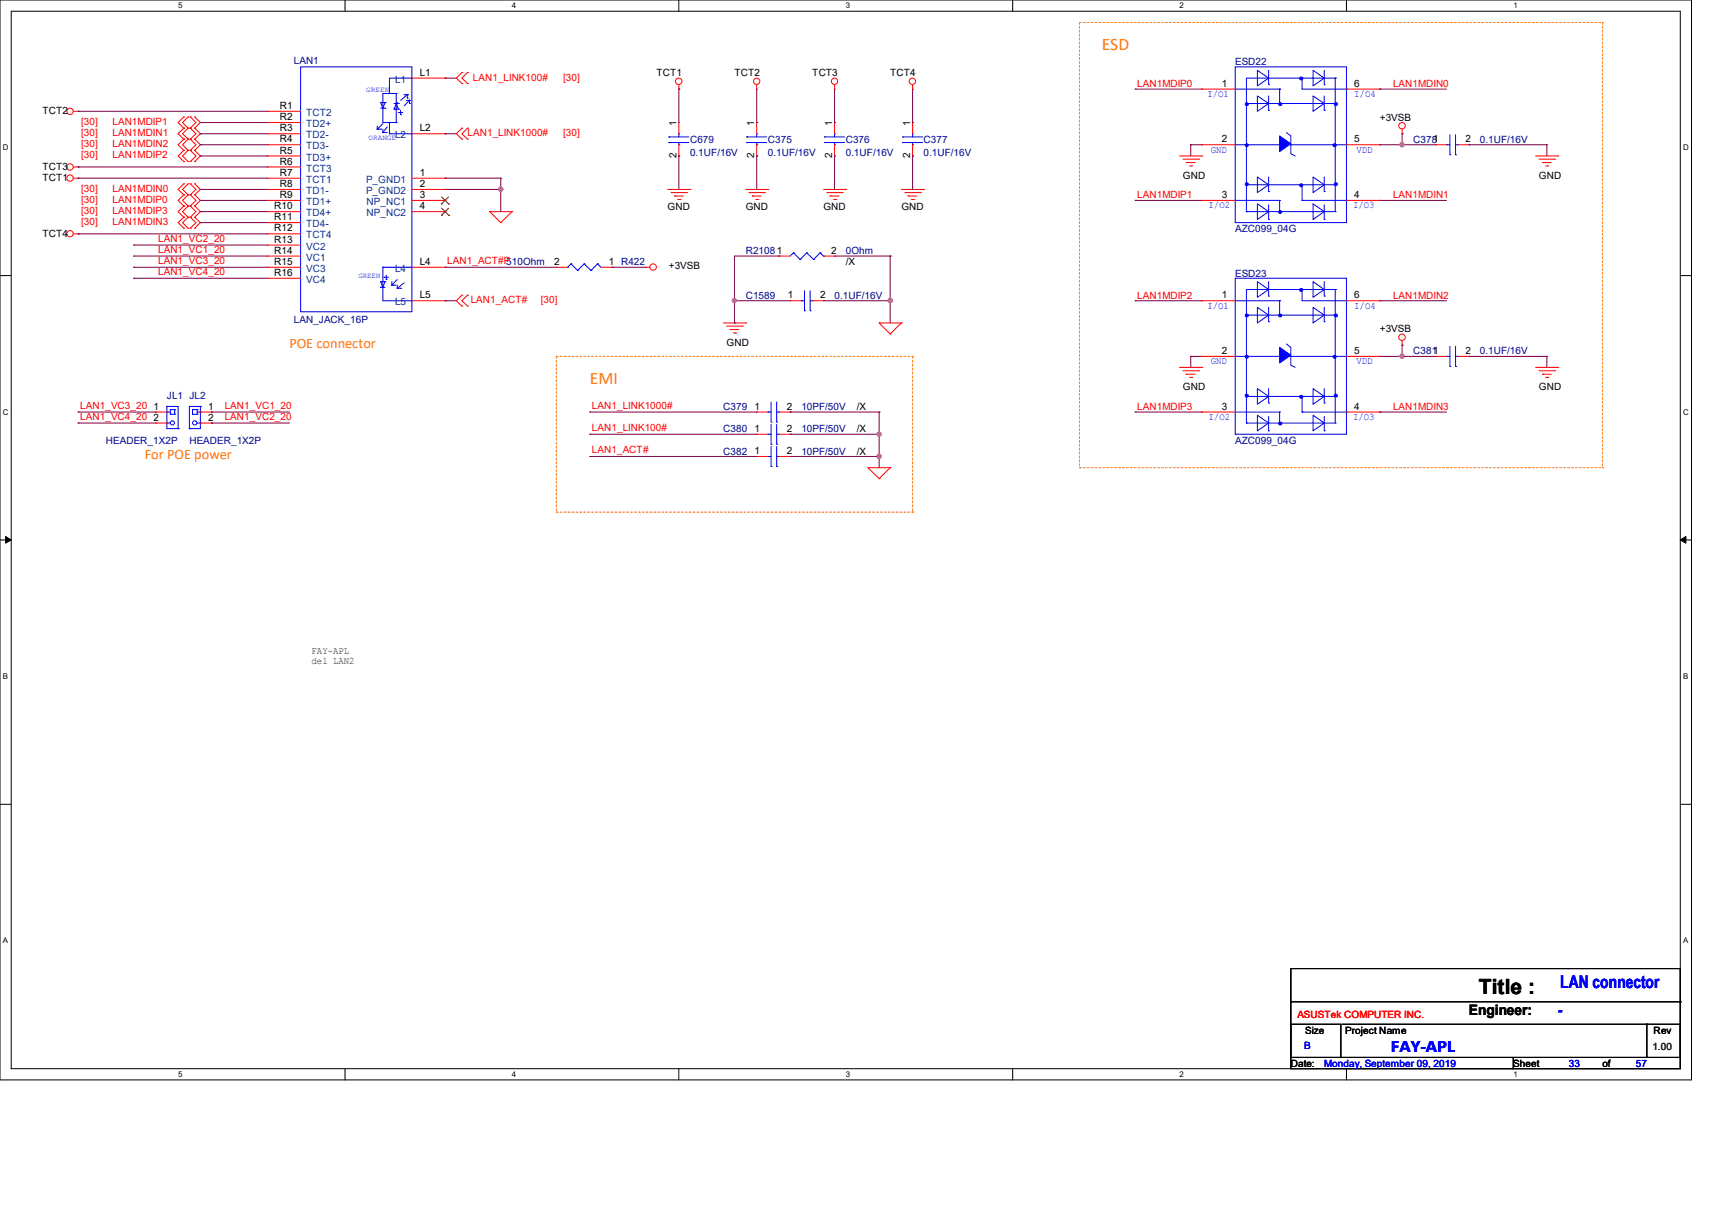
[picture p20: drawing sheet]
<svg xmlns="http://www.w3.org/2000/svg" width="297mm" height="210mm" viewBox="0 0 297 210" stroke-linecap="round" stroke-linejoin="round" font-family="sans-serif">
<defs><g id="words">
<text font-size="3.6" x="256.6" y="172.3">Title :</text>
<g font-size="3" fill="#ff8000">
<text x="191.1" y="8.7">ESD</text>
<text x="102.3" y="66.6">EMI</text>
</g>
<g font-size="3" fill="#00f">
<text x="270.7" y="171.4">LAN connector</text>
<text x="241.3" y="182.5">FAY-APL</text>
</g>
<g font-size="2.5" fill="#ff8000">
<text x="50.2" y="60.3">POE connector</text>
<text x="25.1" y="79.6">For POE power</text>
</g>
<text font-size="2.5" x="254.8" y="176.1">Engineer:</text>
<text font-size="2.5" fill="#00f" x="270.3" y="176">-</text>
<g font-size="1.7" fill="#000080">
<text x="51" y="11.1">LAN1</text>
<text x="214.3" y="11.3">ESD22</text>
<text x="119.7" y="24.8">C679</text>
<text x="119.7" y="27.1">0.1UF/16V</text>
<text x="133.2" y="24.8">C375</text>
<text x="133.2" y="27.1">0.1UF/16V</text>
<text x="146.7" y="24.8">C376</text>
<text x="146.7" y="27.1">0.1UF/16V</text>
<text x="160.2" y="24.8">C377</text>
<text x="160.2" y="27.1">0.1UF/16V</text>
<text x="245.2" y="24.8">C3781</text>
<text x="256.7" y="24.8">0.1UF/16V</text>
<text x="214.3" y="40.2">AZC099_04G</text>
<text x="129.4" y="44.1">R21081</text>
<text x="146.7" y="44.1">0Ohm</text>
<text x="214.3" y="48">ESD23</text>
<text x="129.4" y="51.8">C1589</text>
<text x="144.8" y="51.8">0.1UF/16V</text>
<text x="51" y="56">LAN_JACK_16P</text>
<text x="245.2" y="61.5">C3811</text>
<text x="256.7" y="61.5">0.1UF/16V</text>
<text x="29" y="69.2">JL1 JL2</text>
<text x="125.5" y="71.1">C379</text>
<text x="139" y="71.1">10PF/50V</text>
<text x="18.4" y="76.9">HEADER_1X2P</text>
<text x="32.8" y="76.9">HEADER_1X2P</text>
<text x="125.5" y="75">C380</text>
<text x="139" y="75">10PF/50V</text>
<text x="214.3" y="76.9">AZC099_04G</text>
<text x="125.5" y="78.8">C382</text>
<text x="139" y="78.8">10PF/50V</text>
</g>
<g font-size="1.7" fill="#004080">
<text x="68.5" y="14.4">L1</text>
<text x="53.1" y="20.1">TCT2</text>
<text x="53.1" y="22.1">TD2+</text>
<text x="53.1" y="24">TD2-</text>
<text x="53.1" y="25.9">TD3-</text>
<text x="53.1" y="27.9">TD3+</text>
<text x="53.1" y="29.8">TCT3</text>
<text x="68.5" y="24">L2</text>
<text x="53.1" y="31.7">TCT1</text>
<text x="53.1" y="33.7">TD1-</text>
<text x="53.1" y="35.6">TD1+</text>
<text x="63.5" y="31.7">P_GND1</text>
<text x="63.5" y="33.7">P_GND2</text>
<text x="63.6" y="35.6">NP_NC1</text>
<text x="53.1" y="37.5">TD4+</text>
<text x="53.1" y="39.4">TD4-</text>
<text x="53.1" y="41.4">TCT4</text>
<text x="63.6" y="37.5">NP_NC2</text>
<text x="53.1" y="43.3">VC2</text>
<text x="53.1" y="45.2">VC1</text>
<text x="53.1" y="47.2">VC3</text>
<text x="68.5" y="47.2">L4</text>
<text x="53.1" y="49.1">VC4</text>
<text x="68.5" y="53">L5</text>
</g>
<g font-size="1.7">
<text x="72.8" y="13.1">L1</text>
<text x="113.9" y="13.2">TCT1</text>
<text x="127.4" y="13.2">TCT2</text>
<text x="140.9" y="13.2">TCT3</text>
<text x="154.4" y="13.2">TCT4</text>
<text x="212" y="15">1</text>
<text x="234.9" y="15">6</text>
<text x="7.4" y="19.8">TCT2</text>
<text x="48.6" y="18.9">R1</text>
<text x="48.6" y="20.8">R2</text>
<text x="48.6" y="22.8">R3</text>
<text x="72.8" y="22.8">L2</text>
<text x="117.3" y="21.8" transform="rotate(-90 117.3 21.8)">1</text>
<text x="130.8" y="21.8" transform="rotate(-90 130.8 21.8)">1</text>
<text x="144.4" y="21.8" transform="rotate(-90 144.4 21.8)">1</text>
<text x="157.9" y="21.8" transform="rotate(-90 157.9 21.8)">1</text>
<text x="239.4" y="20.9">+3VSB</text>
<text x="7.4" y="29.4">TCT3</text>
<text x="48.6" y="24.7">R4</text>
<text x="48.6" y="26.6">R5</text>
<text x="48.6" y="28.5">R6</text>
<text x="117.3" y="27.4" transform="rotate(-90 117.3 27.4)">2</text>
<text x="130.8" y="27.4" transform="rotate(-90 130.8 27.4)">2</text>
<text x="144.4" y="27.4" transform="rotate(-90 144.4 27.4)">2</text>
<text x="157.9" y="27.4" transform="rotate(-90 157.9 27.4)">2</text>
<text x="212" y="24.7">2</text>
<text x="234.9" y="24.7">5</text>
<text x="254.2" y="24.7">2</text>
<text x="7.4" y="31.4">TCT1</text>
<text x="48.6" y="30.5">R7</text>
<text x="48.6" y="32.4">R8</text>
<text x="48.6" y="34.3">R9</text>
<text x="72.8" y="30.5">1</text>
<text x="72.8" y="32.4">2</text>
<text x="72.8" y="34.3">3</text>
<text x="205.2" y="31">GND</text>
<text x="212" y="34.3">3</text>
<text x="234.9" y="34.3">4</text>
<text x="267" y="31">GND</text>
<text x="7.4" y="41">TCT4</text>
<text x="47.6" y="36.3">R10</text>
<text x="47.6" y="38.2">R11</text>
<text x="47.6" y="40.1">R12</text>
<text x="72.8" y="36.3">4</text>
<text x="115.8" y="36.4">GND</text>
<text x="129.4" y="36.4">GND</text>
<text x="142.9" y="36.4">GND</text>
<text x="156.4" y="36.4">GND</text>
<text x="47.6" y="42.1">R13</text>
<text x="47.6" y="44">R14</text>
<text x="47.6" y="45.9">R15</text>
<text x="47.6" y="47.8">R16</text>
<text x="72.8" y="45.9">L4</text>
<text x="96.1" y="45.9">2</text>
<text x="105.6" y="45.9">1 R422</text>
<text x="116" y="46.6">+3VSB</text>
<text x="144.2" y="44">2</text>
<text x="146.7" y="46">/X</text>
<text x="72.8" y="51.7">L5</text>
<text x="136.7" y="51.7">1</text>
<text x="142.3" y="51.7">2</text>
<text x="212" y="51.7">1</text>
<text x="234.9" y="51.7">6</text>
<text x="126.1" y="59.9">GND</text>
<text x="239.4" y="57.6">+3VSB</text>
<text x="212" y="61.4">2</text>
<text x="234.9" y="61.4">5</text>
<text x="254.2" y="61.4">2</text>
<text x="26.6" y="71">1</text>
<text x="36.1" y="71">1</text>
<text x="130.9" y="71">1</text>
<text x="136.5" y="71">2</text>
<text x="148.7" y="71.1">/X</text>
<text x="205.2" y="67.6">GND</text>
<text x="212" y="71">3</text>
<text x="234.9" y="71">4</text>
<text x="267" y="67.6">GND</text>
<text x="26.6" y="72.9">2</text>
<text x="36.1" y="72.9">2</text>
<text x="130.9" y="74.9">1</text>
<text x="136.5" y="74.9">2</text>
<text x="148.7" y="75">/X</text>
<text x="130.9" y="78.7">1</text>
<text x="136.5" y="78.7">2</text>
<text x="148.7" y="78.8">/X</text>
<text x="226.4" y="179.2">Size</text>
<text x="233.4" y="179.2">Project Name</text>
<text x="286.9" y="179.4">Rev</text>
<text x="223.9" y="185">Date:</text>
<text x="262.5" y="185">Sheet</text>
<text x="278" y="185">of</text>
</g>
<g font-size="1.7" fill="#f00">
<text x="82" y="14">LAN1_LINK100#</text>
<text x="97.7" y="14">[30]</text>
<text x="197.3" y="15.1">LAN1MDIP0</text>
<text x="241.7" y="15.1">LAN1MDIN0</text>
<text x="14.1" y="21.7">[30]</text>
<text x="14.1" y="23.6">[30]</text>
<text x="19.5" y="21.7">LAN1MDIP1</text>
<text x="19.5" y="23.6">LAN1MDIN1</text>
<text x="81.1" y="23.6">LAN1_LINK1000#</text>
<text x="97.7" y="23.6">[30]</text>
<text x="14.1" y="25.6">[30]</text>
<text x="14.1" y="27.5">[30]</text>
<text x="19.5" y="25.6">LAN1MDIN2</text>
<text x="19.5" y="27.5">LAN1MDIP2</text>
<text x="14.1" y="35.2">[30]</text>
<text x="14.1" y="33.3">[30]</text>
<text x="19.5" y="35.2">LAN1MDIP0</text>
<text x="19.5" y="33.3">LAN1MDIN0</text>
<text x="197.3" y="34.4">LAN1MDIP1</text>
<text x="241.7" y="34.4">LAN1MDIN1</text>
<text x="14.1" y="39.1">[30]</text>
<text x="14.1" y="37.1">[30]</text>
<text x="19.5" y="39.1">LAN1MDIN3</text>
<text x="19.5" y="37.1">LAN1MDIP3</text>
<text x="27.4" y="41.9">LAN1_VC2_20</text>
<text x="27.4" y="43.8">LAN1_VC1_20</text>
<text x="27.4" y="47.7">LAN1_VC4_20</text>
<text x="27.4" y="45.8">LAN1_VC3_20</text>
<text x="77.6" y="45.8">LAN1_ACT#P510Ohm</text>
<text x="81.7" y="52.6">LAN1_ACT#</text>
<text x="93.8" y="52.6">[30]</text>
<text x="197.3" y="51.8">LAN1MDIP2</text>
<text x="241.7" y="51.8">LAN1MDIN2</text>
<text x="13.9" y="70.9">LAN1_VC3_20</text>
<text x="39" y="70.9">LAN1_VC1_20</text>
<text x="102.7" y="70.9">LAN1_LINK1000#</text>
<text x="197.3" y="71.1">LAN1MDIP3</text>
<text x="241.7" y="71.1">LAN1MDIN3</text>
<text x="13.9" y="72.8">LAN1_VC4_20</text>
<text x="39" y="72.8">LAN1_VC2_20</text>
<text x="102.7" y="74.7">LAN1_LINK100#</text>
<text x="102.7" y="78.6">LAN1_ACT#</text>
<text x="225.1" y="176.5">ASUSTek COMPUTER INC.</text>
</g>
<g font-size="1.7" fill="#00f">
<text x="209.5" y="16.8">I/O1</text>
<text x="235" y="16.8">I/O4</text>
<text x="210.1" y="26.5">GND</text>
<text x="235.3" y="26.5">VDD</text>
<text x="209.7" y="36.2">I/O2</text>
<text x="234.7" y="36.2">I/O3</text>
<text x="209.5" y="53.6">I/O1</text>
<text x="235" y="53.6">I/O4</text>
<text x="210.1" y="63.2">GND</text>
<text x="235.3" y="63.2">VDD</text>
<text x="209.7" y="72.9">I/O2</text>
<text x="234.7" y="72.9">I/O3</text>
<text x="226.3" y="181.9">B</text>
<text x="229.7" y="185">Monday, September 09, 2019</text>
<text x="272.2" y="185">33</text>
<text x="283.8" y="185">57</text>
</g>
<g font-size="1.7" fill="#008000">
<text x="54.1" y="113.4">FAY-APL</text>
<text x="54.1" y="115.1">del LAN2</text>
<text x="286.7" y="182.1">1.00</text>
</g>
<g font-size="1.4">
<text x="30.9" y="1.4">5</text>
<text x="88.8" y="1.4">4</text>
<text x="146.7" y="1.4">3</text>
<text x="204.6" y="1.4">2</text>
<text x="262.6" y="1.4">1</text>
<text x=".5" y="26.1">D</text>
<text x="292" y="26.1">D</text>
<text x=".5" y="71.9">C</text>
<text x="292" y="71.9">C</text>
<text x=".5" y="117.8">B</text>
<text x="292" y="117.8">B</text>
<text x=".5" y="163.6">A</text>
<text x="292" y="163.6">A</text>
<text x="30.9" y="186.8">5</text>
<text x="88.8" y="186.8">4</text>
<text x="146.7" y="186.8">3</text>
<text x="204.6" y="186.8">2</text>
<text x="262.6" y="186.8">1</text>
</g>
<g font-size="1.3" fill="#00f">
<text x="63.5" y="16">GREEN</text>
<text x="63.9" y="24.3">ORANGE</text>
<text x="62.2" y="48.2">GREEN</text>
</g>
</g></defs>
<path d="M0 0h293.5v187.3h-293.5zM1.9 1.9h289.6v183.4h-289.6z" fill="none" stroke="#000" stroke-width=".17"/>
<g fill="#fff">
<path d="M30.9 .2h.8v1.5h-.8z"/>
<path d="M30.9 185.5h.8v1.6h-.8z"/>
</g>
<path d="M59.9 0v1.9M59.9 185.3v2" fill="none" stroke="#000" stroke-width=".17"/>
<g fill="#fff">
<path d="M88.8 .2h.8v1.5h-.8z"/>
<path d="M88.8 185.5h.8v1.6h-.8z"/>
</g>
<path d="M117.8 0v1.9M117.8 185.3v2" fill="none" stroke="#000" stroke-width=".17"/>
<g fill="#fff">
<path d="M146.7 .2h.8v1.5h-.8z"/>
<path d="M146.7 185.5h.8v1.6h-.8z"/>
</g>
<path d="M175.7 0v1.9M175.7 185.3v2" fill="none" stroke="#000" stroke-width=".17"/>
<g fill="#fff">
<path d="M204.6 .2h.8v1.5h-.8z"/>
<path d="M204.6 185.5h.8v1.6h-.8z"/>
</g>
<path d="M233.6 0v1.9M233.6 185.3v2" fill="none" stroke="#000" stroke-width=".17"/>
<g fill="#fff">
<path d="M262.6 .2h.7v1.5h-.7z"/>
<path d="M262.6 185.5h.7v1.6h-.7z"/>
<path d="M.5 24.8h1v1.6h-1z"/>
<path d="M292 24.8h1v1.6h-1z"/>
<path d="M.5 70.7h1v1.5h-1z"/>
<path d="M292 70.7h1v1.5h-1z"/>
</g>
<path d="M0 47.8h1.9M291.5 47.8h2" fill="none" stroke="#000" stroke-width=".17"/>
<g fill="#fff">
<path d="M.5 116.5h.9v1.6h-.9z"/>
<path d="M292 116.5h.9v1.6h-.9z"/>
</g>
<path d="M0 93.6h1.9M291.5 93.6h2" fill="none" stroke="#000" stroke-width=".17"/>
<path d="M1 93l.9 .6-.9 .6zM291.5 93.6l1-.6v1.2z" fill="#000" stroke="#000" stroke-width=".17"/>
<g fill="#fff">
<path d="M.5 162.4h.9v1.5h-.9z"/>
<path d="M292 162.4h.9v1.5h-.9z"/>
</g>
<path d="M0 139.5h1.9M291.5 139.5h2M223.9 168h67.6v15.4h-67.6zM223.9 177.6h8.7v5.8h-8.7zM223.9 173.7h67.6M232.8 177.6h52.9M285.7 177.6h5.8v5.8h-5.8zM285.7 177.6h.1M291.5 173.7h.1M223.9 183.4h38.7v1.9h-38.7zM262.6 183.4h28.9v1.9h-28.9z" fill="none" stroke="#000" stroke-width=".17"/>
<g fill="none" stroke="#ff8000" stroke-width=".17" stroke-dasharray=".3">
<path d="M187.3 3.9v77.2M187.3 3.9h90.7M278 3.9v77.2M278 3.9h.1M96.5 61.8v27M96.5 61.8h61.8M158.3 61.8v27M158.3 61.8h.1M96.5 88.8h61.8M96.5 88.8h.1M158.3 88.8h.1M187.3 81.1h.1"/>
<path d="M187.3 81.1h90.7M278 81.1h.1"/>
</g>
<g fill="none" stroke="#f00" stroke-width=".17">
<path d="M12.7 19.3h.8M13.5 19.3h.1M46.4 19.3h.1M46.4 19.3h5.8M71.5 13.5h5.7M77.2 13.5h.1M80.1 14.5h.1M80.1 12.6h.1M80.1 12.6l-.9 .9 .9 1M81.1 12.6h.1M81.1 14.5h.1M81.1 12.6l-1 .9 1 1"/>
<path d="M117.8 15.5h.1M117.8 14.7v.8M131.3 15.5h.1M131.3 14.7v.8M144.8 15.5h.1M144.8 14.7v.8M158.3 15.5h.1M158.3 14.7v.8M208.5 15.5h.1M208.5 15.5h5.8M233.6 15.5h5.8M239.4 15.5h.1"/>
<path d="M12.7 30.9h.8M12.7 29h.8M13.5 30.9h.1M13.5 29h.1M31.9 35.7h.1M31.9 33.8h.1M31.9 31.9h.1M31.9 22.2h.1M31.9 20.3h.1M31.9 24.1h.1M31.9 26.1h.1M31.9 28h.1"/>
<path d="M31.9 39.6h.1M31.9 37.7h.1M31.9 33.8l-1 1 1 .9M31.9 31.9l-1 1 1 .9M31.9 24.1l-1 1 1 1M31.9 20.3l-1 1 1 .9M31.9 22.2l-1 1 1 .9M31.9 26.1l-1 1 1 .9M31.9 37.7l-1 .9 1 1M31.9 35.7l-1 1 1 1M32.6 33.8h.1M32.6 35.7h.1"/>
<path d="M32.6 31.9h.1M32.6 20.3h.1M32.6 22.2h.1M32.6 24.1h.1M32.6 26.1h.1M32.6 28h.1M32.6 37.7h.1M32.6 39.6h.1M32.6 33.8l-.9 1 .9 .9M32.6 31.9l-.9 1 .9 .9M32.6 20.3l-.9 1 .9 .9M32.6 22.2l-.9 1 .9 .9"/>
<path d="M32.6 24.1l-.9 1 .9 1M32.6 26.1l-.9 1 .9 .9M32.6 37.7l-.9 .9 .9 1M32.6 35.7l-.9 1 .9 1M33 33.8h.1M33 35.7h.1M33 31.9h.1M33 20.3h.1M33 22.2h.1M33 24.1h.1M33 26.1h.1M33 28h.1"/>
<path d="M33 37.7h.1M33 39.6h.1M33 33.8l1 1-1 .9M33 31.9l1 1-1 .9M33 20.3l1 1-1 .9M33 22.2l1 1-1 .9M33 24.1l1 1-1 1M33 26.1l1 1-1 .9M33 37.7l1 .9-1 1M33 35.7l1 1-1 1M33.8 35.7h.1M33.8 33.8h.1"/>
<path d="M33.8 31.9h.1M33.8 22.2h.1M33.8 20.3h.1M33.8 24.1h.1M33.8 26.1h.1M33.8 28h.1M33.8 39.6h.1M33.8 37.7h.1M33.8 33.8l1 1-1 .9M33.8 31.9l1 1-1 .9M33.8 20.3l1 1-1 .9M33.8 24.1l1 1-1 1"/>
<path d="M33.8 22.2l1 1-1 .9M33.8 26.1l1 1-1 .9M33.8 37.7l1 .9-1 1M33.8 35.7l1 1-1 1M46.4 21.3h.1M46.4 23.2h.1M46.4 25.1h.1M46.4 27.1h.1M46.4 29h.1M46.4 30.9h.1M46.4 32.9h.1M46.4 34.8h.1"/>
<path d="M46.4 36.7h.1M46.4 38.6h.1M46.4 32.9h5.8M46.4 27.1h5.8M46.4 30.9h5.8M46.4 29h5.8M46.4 36.7h5.8M46.4 25.1h5.8M46.4 34.8h5.8M46.4 21.3h5.8M46.4 23.2h5.8M46.4 38.6h5.8"/>
<path d="M71.5 32.9h5.7M71.5 30.9h5.7M71.5 36.7h5.7M71.5 34.8h5.7M71.5 23.2h5.7M77.2 23.2h.1M77.2 30.9h.1M77.2 32.9h.1M77.2 34.8h.1M77.2 36.7h.1M80.1 24.1h.1M80.1 22.2h.1"/>
<path d="M80.1 22.2l-.9 1 .9 .9M81.1 22.2h.1M81.1 24.1h.1M81.1 22.2l-1 1 1 .9M85 36.7h.1M85 36.7h3.8M85 36.7l1.9 1.9M86.9 38.6h.1M88.8 36.7h.1M88.8 36.7l-1.9 1.9M115.8 32.9h3.9M116.4 33.4h2.7"/>
<path d="M117 34h.1M117 34h1.5M117.6 34.6h.4M117.8 21.3h.1M117.8 27.1h.1M117.8 21.3v1.9M117.8 25.1v2M118 34.6h.1M119.1 33.4h.1M119.7 32.9h.1M129.4 32.9h3.8M129.9 33.4h2.7"/>
<path d="M130.5 34h.1M130.5 34h1.5M131.1 34.6h.4M131.3 21.3h.1M131.3 27.1h.1M131.3 21.3v1.9M131.3 25.1v2M131.5 34.6h.1M132.6 33.4h.1M133.2 32.9h.1M142.9 32.9h3.8M143.4 33.4h2.7"/>
<path d="M144 34h.1M144 34h1.6M144.6 34.6h.4M144.8 21.3h.1M144.8 27.1h.1M144.8 21.3v1.9M144.8 25.1v2M145 34.6h.1M146.1 33.4h.1M146.7 32.9h.1M156.4 32.9h3.8M157 33.4h2.7"/>
<path d="M157.5 34h.1M157.5 34h1.6M158.1 34.6h.4M158.3 21.3h.1M158.3 27.1h.1M158.3 21.3v1.9M158.3 25.1v2M158.5 34.6h.1M159.7 33.4h.1M160.2 32.9h.1M204.6 27.1h3.9M205.2 27.6h2.7"/>
<path d="M205.8 28.2h.1M205.8 28.2h1.5M206.4 28.8h.4M206.8 28.8h.1M207.9 27.6h.1M208.5 27.1h.1M208.5 25.1h.1M208.5 34.8h.1M208.5 25.1h5.8M208.5 34.8h5.8M233.6 25.1h5.8M233.6 34.8h5.8"/>
<path d="M239.4 34.8h.1M239.4 25.1h.1M243.2 23.2h.1M243.2 22.4v.8M249 25.1h.1M249 25.1h2M252.9 25.1h1.9M254.8 25.1h.1M266.4 27.1h3.9M267 27.6h2.7M267.6 28.2h.1M267.6 28.2h1.5"/>
<path d="M268.1 28.8h.4M268.5 28.8h.1M269.7 27.6h.1M270.3 27.1h.1M12.7 40.6h.8M13.5 40.6h.1M46.4 40.6h.1M46.4 42.5h.1M46.4 44.4h.1M46.4 46.4h.1M46.4 48.3h.1M46.4 46.4h5.8"/>
<path d="M46.4 40.6h5.8M46.4 44.4h5.8M46.4 42.5h5.8M46.4 48.3h5.8M71.5 46.4h5.7M71.5 52.2h5.7M77.2 46.4h.1M77.2 52.2h.1M80.1 53.1h.1M80.1 51.2h.1M80.1 51.2l-.9 1 .9 .9M81.1 51.2h.1"/>
<path d="M81.1 53.1h.1M81.1 51.2l-1 1 1 .9M96.5 46.4h.1M96.5 46.4h2M104.3 46.4h1.9M106.2 46.4h.1M112 46.4h.1M112 46.4h.7M125.5 56h3.9M126.1 56.6h2.7M126.7 57.1h.1M126.7 57.1h1.5"/>
<path d="M127.2 57.7h.4M127.6 57.7h.1M128.8 56.6h.1M129.4 56h.1M135.1 44.4h.1M135.1 44.4h2M137.1 52.2h.1M137.1 52.2h1.9M140.9 52.2h2M142.9 52.2h.1M142.9 44.4h1.9M144.8 44.4h.1"/>
<path d="M152.5 56h.1M152.5 56h3.9M152.5 56l1.9 1.9M154.4 57.9h.1M156.4 56h.1M156.4 56l-2 1.9M208.5 52.2h.1M208.5 52.2h5.8M233.6 52.2h5.8M239.4 52.2h.1M243.2 59.9h.1M243.2 59.1v.8"/>
<path d="M27.1 73.4h.1M27.1 71.5h.1M27.1 71.5h1.9M27.1 73.4h1.9M34.8 71.5h1.9M34.8 73.4h1.9M36.7 73.4h.1M36.7 71.5h.1M131.3 71.5h.1M131.3 75.3h.1M131.3 79.2h.1M131.3 71.5h1.9"/>
<path d="M131.3 75.3h1.9M131.3 79.2h1.9M135.1 71.5h2M135.1 75.3h2M135.1 79.2h2M137.1 71.5h.1M137.1 75.3h.1M137.1 79.2h.1M204.6 63.7h3.9M205.2 64.3h2.7M205.8 64.9h.1M205.8 64.9h1.5"/>
<path d="M206.4 65.4h.4M206.8 65.4h.1M207.9 64.3h.1M208.5 63.7h.1M208.5 61.8h.1M208.5 71.5h.1M208.5 71.5h5.8M208.5 61.8h5.8M233.6 71.5h5.8M233.6 61.8h5.8M239.4 71.5h.1M239.4 61.8h.1"/>
<path d="M249 61.8h.1M249 61.8h2M252.9 61.8h1.9M254.8 61.8h.1M266.4 63.7h3.9M267 64.3h2.7M267.6 64.9h.1M267.6 64.9h1.5M268.1 65.4h.4M268.5 65.4h.1M269.7 64.3h.1M270.3 63.7h.1"/>
<path d="M150.6 81.1h.1M150.6 81.1h3.8M150.6 81.1l1.9 1.9M152.5 83h.1M154.4 81.1h.1M154.4 81.1l-1.9 1.9"/>
<circle cx="12.1" cy="19.3" r=".55"/>
<circle cx="117.8" cy="14.1" r=".56"/>
<circle cx="131.3" cy="14.1" r=".55"/>
<circle cx="144.8" cy="14.1" r=".55"/>
<circle cx="158.3" cy="14.1" r=".55"/>
<circle cx="12.1" cy="29" r=".55"/>
<circle cx="12.1" cy="30.9" r=".55"/>
<circle cx="243.2" cy="21.8" r=".56"/>
<circle cx="12.1" cy="40.5" r=".55"/>
<circle cx="113.3" cy="46.3" r=".56"/>
<circle cx="243.2" cy="58.5" r=".56"/>
</g>
<g fill="none" stroke="#00f" stroke-width=".17">
<path d="M52.2 11.6h19.3v42.5h-19.3zM66 17.8h.1M66 17.8h.8M66 18.8h.8M66 17.8l.4 1 .4-1M66.4 17.8h.1M66.8 17.8h.1M66.8 18.8h.1M67.6 16.2h.1M68.4 18.9h.1M68.4 17.9h.7M68.4 18.9l.3-1 .4 1"/>
<path d="M68.4 18.9h.7M68.7 16.2h.1M68.7 17.8h.1M68.7 16.2h-2.3v5.1h2.3M68.7 16.2v5.1M69.1 18.9h.1M69.1 17.9h.1M69.1 19.5h.1M69.1 19.5h.8M69.5 19.9h.1M69.5 19.1v.8M70.1 16.4h.6"/>
<path d="M70.5 17.4h.5M70.7 16.4h.1M70.7 17h.1M70.7 16.4l-1.2 1M70.7 16.4v.6M71 17.4h.1M71 17.9h.1M71 17.4l-.9 1M71 17.4v.5M71.5 13.5h.1M71.5 13.5h-3.9v2.7M214.3 11.6h19.3v27h-19.3z"/>
<path d="M214.3 15.5h7.7M216.2 17.9h15.4M218.1 12.2l2 1.3-2 1.4zM218.1 16.6l2 1.3-2 1.4zM220.1 14.7h.1M220.1 19.1h.1M220.1 12.2v2.5M220.1 16.6v2.5M222 15.5h.1M222 15.5v2.4M225.9 13.5h.1M225.9 13.5v2h7.7"/>
<path d="M227.8 12.2l1.9 1.3-1.9 1.4zM227.8 16.6l1.9 1.3-1.9 1.4zM229.7 14.7h.1M229.7 19.1h.1M229.7 12.2v2.5M229.7 16.6v2.5M231.6 13.5h.1M231.6 17.9h.1M231.6 13.5h-15.4v23.2M231.6 13.5v23.2M233.6 15.5h.1M65.4 22.4h.1"/>
<path d="M65.4 21.8v.6M65.4 22.4h.6M66 22.4h.1M66.4 23h.1M66.4 22.4v.6M66.4 21.5l-1 .9M66.4 23h.6M67 23h.1M67.2 22l-.8 1M67.6 23.2h.1M67.6 21.3v1.9M67.6 23.2h3.9"/>
<path d="M68.7 21.3h.1M71.5 23.2h.1M116 23.7h.1M116 24.7h.1M116 23.7h3.5M116 24.7h3.5M117.8 23.2h.1M117.8 25.1h.1M117.8 23.2v.5M117.8 24.7v.4M129.5 23.7h.1M129.5 24.7h.1"/>
<path d="M129.5 23.7h3.5M129.5 24.7h3.5M131.3 23.2h.1M131.3 25.1h.1M131.3 23.2v.5M131.3 24.7v.4M143 23.7h.1M143 24.7h.1M143 23.7h3.5M143 24.7h3.5M144.8 23.2h.1M144.8 25.1h.1"/>
<path d="M144.8 23.2v.5M144.8 24.7v.4M156.6 23.7h.1M156.6 24.7h.1M156.6 23.7h3.5M156.6 24.7h3.5M158.3 23.2h.1M158.3 25.1h.1M158.3 23.2v.5M158.3 24.7v.4M214.3 34.8h7.7M214.3 25.1h1.7"/>
<path d="M216 25.1h.1M216.2 36.7h.1M216.2 32h15.4M216.2 36.7h15.4M216.4 25.1h17.2M218.1 30.7l2 1.3-2 1.4zM218.1 35.3l2 1.4-2 1.4zM220.1 33.2h.1M220.1 38.1h.1M220.1 30.7v2.5M220.1 35.5v2.6M222 34.8h.1"/>
<path d="M222 36.7h.1M222 34.8v1.9M223.2 23l.7 .6v3.1l.8 .4M225.9 34.8h.1M225.9 32v2.8M225.9 34.8h7.7M227.8 30.7l1.9 1.3-1.9 1.4zM227.8 35.3l1.9 1.4-1.9 1.4zM229.7 33.2h.1M229.7 38.1h.1M229.7 30.7v2.5M229.7 35.5v2.6"/>
<path d="M231.6 32h.1M231.6 25.1h.1M231.6 36.7h.1M233.6 34.8h.1M233.6 25.1h.1M251 25.1h.1M251 25.1h.5M251.5 26.8h.1M251.5 23.4v3.4M252.5 26.8h.1M252.5 25.1h.4M252.5 23.4v3.4"/>
<path d="M252.9 25.1h.1M66 49.8h.1M66 48.9h.1M66 49.8h.8M66 48.9h.8M66 48.9l.4 .9M66.4 46.4h.1M66.4 49.8h.1M66.4 46.4v5.8h5.1M66.4 46.4h5.1M66.6 48.1h.1M66.6 48.1h.8"/>
<path d="M66.8 48.9h.1M66.8 48.9l-.4 .9M67 48.5h.1M67 47.7v.8M68 49.4h.1M68 48.9v.5M68 49.4h.5M68.5 49.4h.1M68.9 50h.1M68.9 50h.6M68.9 49.4v.6M68.9 48.5l-.9 .9"/>
<path d="M69.5 50h.1M70.1 49.1l-1.2 .9M71.5 52.2h.1M71.5 46.4h.1M98.5 46.4h.1M99.1 45.8h.1M99.1 45.8l-.6 .6M99.1 45.8l1.1 1.1M100.2 46.9h.1M101.3 45.8h.1M101.3 45.8l-1.1 1.1M101.3 45.8l1.2 1.1"/>
<path d="M102.5 46.9h.1M103.7 45.8h.1M103.7 45.8l-1.2 1.1M103.7 45.8l.6 .6M137.7 43.9h.1M137.7 43.9l1.1 1.1M137.7 43.9l-.6 .5M138.8 45h.1M139 52.2h.1M139 52.2h.6M139.6 53.9h.1M139.6 50.4v3.5"/>
<path d="M140 43.9h.1M140 43.9l1.1 1.1M140 43.9l-1.2 1.1M140.5 53.9h.1M140.5 50.4v3.5M140.5 52.2h.4M140.9 52.2h.1M141.1 45h.1M142.3 43.9h.1M142.3 43.9l.6 .5M142.3 43.9l-1.2 1.1M142.9 44.4h.1"/>
<path d="M214.3 48.3h19.3v27h-19.3zM214.3 52.2h7.7M216.2 54.7h15.4M218.1 48.9l2 1.3-2 1.4zM218.1 53.3l2 1.4-2 1.3zM220.1 51.4h.1M220.1 55.8h.1M220.1 48.9v2.5M220.1 53.3v2.5M222 52.2h.1M222 52.2v2.5M223.2 59.6l.7 .6v3.1l.8 .4"/>
<path d="M225.9 50.2h.1M225.9 50.2v2h7.7M227.8 48.9l1.9 1.3-1.9 1.4zM227.8 53.3l1.9 1.4-1.9 1.3zM229.7 51.4h.1M229.7 55.8h.1M229.7 48.9v2.5M229.7 53.3v2.5M231.6 50.2h.1M231.6 54.7h.1M231.6 50.2h-15.4v23.2M231.6 50.2v23.2"/>
<path d="M233.6 52.2h.1M29 70.5h.1M29 71.5h.1M29 73.4h.1M29 71.5h.5M29 73.4h.5M29 70.5h1.9v3.8M29 70.5v3.8h1.9M29.5 71h.1M29.5 71.8h.1M29.5 71h.8M29.5 71.8h.8"/>
<path d="M29.5 71v.8M30.3 71.8h.1M30.3 71h.1M30.3 71v.8M30.9 74.3h.1M32.9 74.3h.1M33.4 71.8h.1M33.4 71h.1M33.4 71h.8M33.4 71.8h.8M33.4 71v.8M34.2 71h.1"/>
<path d="M34.2 71.8h.1M34.2 71.5h.6M34.2 73.4h.6M34.2 71v.8M34.8 70.5h.1M34.8 71.5h.1M34.8 73.4h.1M34.8 70.5h-1.9v3.8M34.8 70.5v3.8h-1.9M133.2 71.5h.1M133.2 75.3h.1M133.2 79.2h.1"/>
<path d="M133.2 71.5h.6M133.2 75.3h.6M133.2 79.2h.6M133.8 73.2h.1M133.8 77h.1M133.8 69.7v3.5M133.8 73.6v3.4M133.8 77.4v3.5M134.7 73.2h.1M134.7 77h.1M134.7 69.7v3.5M134.7 73.6v3.4"/>
<path d="M134.7 77.4v3.5M134.7 71.5h.4M134.7 75.3h.4M134.7 79.2h.4M135.1 71.5h.1M135.1 75.3h.1M135.1 79.2h.1M214.3 71.5h7.7M214.3 61.8h1.7M216 61.8h.1M216.2 73.4h.1M216.2 68.7h15.4"/>
<path d="M216.2 73.4h15.4M216.4 61.8h17.2M218.1 67.4l2 1.3-2 1.4zM218.1 72l2 1.4-2 1.3zM220.1 69.9h.1M220.1 74.7h.1M220.1 67.4v2.5M220.1 72.2v2.5M222 71.5h.1M222 73.4h.1M222 71.5v1.9M225.9 71.5h.1"/>
<path d="M225.9 68.7v2.8M225.9 71.5h7.7M227.8 67.4l1.9 1.3-1.9 1.4zM227.8 72l1.9 1.4-1.9 1.3zM229.7 69.9h.1M229.7 74.7h.1M229.7 67.4v2.5M229.7 72.2v2.5M231.6 68.7h.1M231.6 61.8h.1M231.6 73.4h.1M233.6 71.5h.1"/>
<path d="M233.6 61.8h.1M251 61.8h.1M251 61.8h.5M251.5 63.5h.1M251.5 60.1v3.4M252.5 63.5h.1M252.5 60.1v3.4M252.5 61.8h.4M252.9 61.8h.1M133.8 80.9h.1M134.7 80.9h.1"/>
<circle cx="29.9" cy="73.3" r=".36"/>
<circle cx="33.8" cy="73.3" r=".37"/>
</g>
<g fill="#00f" stroke="#00f" stroke-width=".17">
<path d="M222 23.6l1.9 1.3-1.9 1.4z"/>
<path d="M222 60.2l1.9 1.4-1.9 1.3z"/>
<circle cx="216.3" cy="18.1" r=".27"/>
<circle cx="231.8" cy="18.1" r=".27"/>
<circle cx="231.8" cy="31.9" r=".27"/>
<circle cx="216.3" cy="31.9" r=".27"/>
<circle cx="216.3" cy="25.2" r=".27"/>
<circle cx="222.1" cy="36.8" r=".27"/>
<circle cx="225.8" cy="32.1" r=".27"/>
<circle cx="222.1" cy="18.1" r=".27"/>
<circle cx="225.8" cy="13.6" r=".27"/>
<circle cx="231.6" cy="25.2" r=".27"/>
<circle cx="216.3" cy="54.7" r=".27"/>
<circle cx="231.8" cy="54.7" r=".27"/>
<circle cx="231.8" cy="68.6" r=".27"/>
<circle cx="216.3" cy="68.6" r=".27"/>
<circle cx="216.3" cy="61.9" r=".27"/>
<circle cx="222.1" cy="73.4" r=".27"/>
<circle cx="225.8" cy="68.8" r=".27"/>
<circle cx="222.1" cy="54.7" r=".27"/>
<circle cx="225.8" cy="50.3" r=".27"/>
<circle cx="231.6" cy="61.9" r=".27"/>
</g>
<path d="M76.6 35.4h.1M76.6 37.3h.1M76.6 34.2l1.3 1.2M76.6 36.1l1.3 1.2M77.8 34.2l-1.2 1.2M77.8 36.1l-1.2 1.2M77.9 35.4h.1M77.9 37.3h.1" fill="none" stroke="#804000" stroke-width=".17"/>
<g fill="none" stroke="#800040" stroke-width=".17">
<path d="M13.5 19.3h.1M13.5 19.3h32.9M77.2 13.5h.1M77.2 13.5h2M117.8 15.5h.1M117.8 15.5v5.8M131.3 15.5v5.8M144.8 15.5v5.8M158.3 15.5v5.8M196.9 15.5h.1M196.9 15.5h11.6M239.4 15.5h.1"/>
<path d="M239.4 15.5h11.6M13.5 29h.1M13.5 30.9h.1M13.5 30.9h32.9M13.5 29h32.9M34.8 34.8h.1M34.8 32.9h.1M34.8 38.6h.1M34.8 36.7h.1M34.8 23.2h.1M34.8 21.3h.1M34.8 27.1h.1"/>
<path d="M34.8 25.1h.1M34.8 25.1h11.6M34.8 34.8h11.6M34.8 23.2h11.6M34.8 32.9h11.6M34.8 38.6h11.6M34.8 36.7h11.6M34.8 21.3h11.6M34.8 27.1h11.6M77.2 23.2h.1M77.2 30.9h.1M77.2 32.9h.1"/>
<path d="M77.2 23.2h2M77.2 30.9h9.7M77.2 32.9h9.7M86.9 30.9h.1M86.9 32.9h.1M86.9 30.9v5.8M117.8 27.1h.1M117.8 27.1v5.8M131.3 27.1h.1M131.3 21.3h.1M131.3 27.1v5.8M144.8 27.1h.1"/>
<path d="M144.8 21.3h.1M144.8 27.1v5.8M158.3 21.3h.1M158.3 27.1h.1M158.3 27.1v5.8M196.9 34.8h.1M196.9 34.8h11.6M206.6 25.1h.1M206.6 25.1h1.9M206.6 25.1v2M239.4 25.1h.1M239.4 34.8h.1"/>
<path d="M239.4 25.1h9.6M239.4 34.8h11.6M243.2 23.2h.1M243.2 25.1h.1M243.2 23.2v1.9M254.8 25.1h.1M254.8 25.1h13.6M268.4 25.1h.1M268.4 25.1v2M13.5 40.6h.1M13.5 40.6h32.9M23.2 44.4h.1"/>
<path d="M23.2 42.5h.1M23.2 48.3h.1M23.2 46.4h.1M23.2 46.4h23.2M23.2 44.4h23.2M23.2 42.5h23.2M23.2 48.3h23.2M77.2 46.4h.1M77.2 52.2h.1M77.2 46.4h19.3M77.2 52.2h2M106.2 46.4h.1"/>
<path d="M106.2 46.4h5.8M127.4 52.2h.1M127.4 56h.1M127.4 52.2h9.7M135.1 44.4h.1M135.1 44.4h-7.7v11.6M142.9 52.2h11.5M144.8 44.4h9.6M154.4 44.4h.1M154.4 52.2h.1M154.4 44.4v11.6M196.9 52.2h.1"/>
<path d="M196.9 52.2h11.6M239.4 52.2h.1M239.4 52.2h11.6M243.2 59.9h.1M243.2 59.9v1.9M13.5 71.5h.1M13.5 73.4h.1M13.5 71.5h13.6M13.5 73.4h13.6M36.7 71.5h.1M36.7 73.4h.1M36.7 71.5h13.5"/>
<path d="M36.7 73.4h13.5M102.3 79.2h.1M102.3 71.5h.1M102.3 75.3h.1M102.3 71.5h29M102.3 75.3h29M102.3 79.2h29M137.1 71.5h.1M137.1 75.3h.1M137.1 79.2h.1M137.1 71.5h15.4M137.1 75.3h15.4"/>
<path d="M137.1 79.2h15.4M152.5 71.5h.1M152.5 75.3h.1M152.5 79.2h.1M152.5 71.5v9.6M196.9 71.5h.1M196.9 71.5h11.6M206.6 61.8h.1M206.6 61.8v1.9M206.6 61.8h1.9M239.4 61.8h.1M239.4 71.5h.1"/>
<path d="M239.4 61.8h9.6M239.4 71.5h11.6M243.2 61.8h.1M254.8 61.8h.1M254.8 61.8h13.6M268.4 61.8h.1M268.4 61.8v1.9"/>
</g>
<g fill="#f0f" stroke="#f0f" stroke-width=".17">
<circle cx="243.2" cy="25.1" r=".37"/>
<circle cx="243.2" cy="61.8" r=".37"/>
<circle cx="152.5" cy="75.3" r=".37"/>
<circle cx="152.5" cy="79.1" r=".37"/>
<circle cx="86.9" cy="32.8" r=".38"/>
<circle cx="127.4" cy="52.1" r=".37"/>
<circle cx="154.4" cy="52.1" r=".38"/>
</g>
<use href="#words"/>
</svg>
